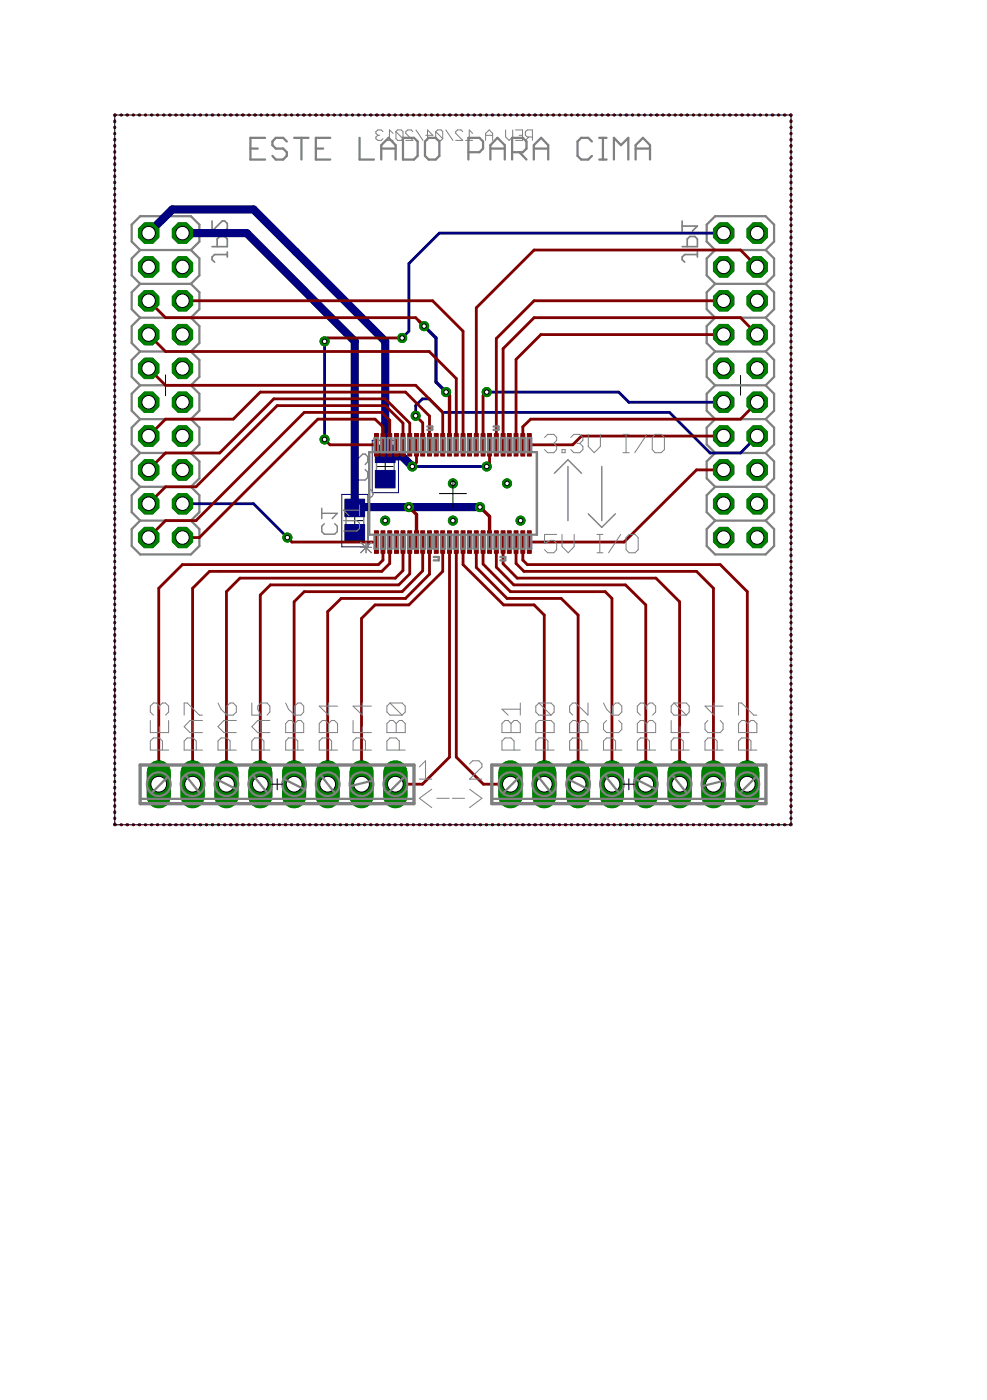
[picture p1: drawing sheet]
<svg xmlns="http://www.w3.org/2000/svg" width="74mm" height="105mm" viewBox="0 0 74 105" stroke-linecap="round" stroke-linejoin="round" font-family="sans-serif">
<path d="M11.6 28.9h1.6M12.4 28.2v1.5M26 39.1h1.2M26.6 38.5v1.2M28.3 35h1.2M28.9 34.4v1.2M54.8 28.9h1.5M55.6 28.2v1.5" fill="none" stroke="#000" stroke-width=".08"/>
<path d="M15.9 18.5h1.2v-.6l-.2-.1h-.4l-.2 .1v.6M15.9 16.6v.8l.8-.8h.2l.2 .2v.4l-.2 .2M17.1 19.1h-1l-.2 .2v.2l.2 .2M17.1 18.9v.4M51.2 16.6v.8M51.2 18.5h1.1v-.6l-.1-.1h-.4l-.2 .1v.6M51.2 17h1.1l-.3 .4M52.3 19.1h-.9l-.2 .2v.2l.2 .2M52.3 18.9v.4" fill="none" stroke="#808080" stroke-width=".13"/>
<path d="M24.2 38.2v.7M24.2 38.5h1.1l-.4 .4M24.3 39.3l-.1 .2v.4l.1 .2h.8l.2-.2v-.4l-.2-.2M26 38.7v.8M26.4 34.1v.8l.8-.8h.2l.2 .2v.4l-.2 .2M26.6 35.3l-.2 .2v.4l.2 .1h.8l.2-.1v-.4l-.2-.2M27.3 38.7v.8M28.3 34.6v.8M29.6 34.7v.7" fill="none" stroke="#808080" stroke-width=".11"/>
<g fill="#808080" stroke="#808080" stroke-width=".08">
<path d="M56.6 17.3h.5v.5h-.5z"/>
<path d="M54.1 17.3h.5v.5h-.5z"/>
<path d="M54.1 19.8h.5v.5h-.5z"/>
<path d="M56.6 19.8h.5v.5h-.5z"/>
<path d="M54.1 22.3h.5v.5h-.5z"/>
<path d="M56.6 22.3h.5v.5h-.5z"/>
<path d="M54.1 24.9h.5v.5h-.5z"/>
<path d="M54.1 27.4h.5v.5h-.5z"/>
<path d="M54.1 30h.5v.5h-.5z"/>
<path d="M56.6 24.9h.5v.5h-.5z"/>
<path d="M56.6 27.4h.5v.5h-.5z"/>
<path d="M56.6 30h.5v.5h-.5z"/>
<path d="M54.1 32.5h.5v.5h-.5z"/>
<path d="M56.6 32.5h.5v.5h-.5z"/>
<path d="M54.1 35h.5v.5h-.5z"/>
<path d="M56.6 35h.5v.5h-.5z"/>
<path d="M54.1 37.6h.5v.5h-.5z"/>
<path d="M56.6 37.6h.5v.5h-.5z"/>
<path d="M54.1 40.1h.5v.5h-.5z"/>
<path d="M56.6 40.1h.5v.5h-.5z"/>
<path d="M13.4 17.3h.5v.5h-.5z"/>
<path d="M10.9 17.3h.5v.5h-.5z"/>
<path d="M10.9 19.8h.5v.5h-.5z"/>
<path d="M13.4 19.8h.5v.5h-.5z"/>
<path d="M10.9 22.3h.5v.5h-.5z"/>
<path d="M13.4 22.3h.5v.5h-.5z"/>
<path d="M10.9 24.9h.5v.5h-.5z"/>
<path d="M10.9 27.4h.5v.5h-.5z"/>
<path d="M10.9 30h.5v.5h-.5z"/>
<path d="M13.4 24.9h.5v.5h-.5z"/>
<path d="M13.4 27.4h.5v.5h-.5z"/>
<path d="M13.4 30h.5v.5h-.5z"/>
<path d="M10.9 32.5h.5v.5h-.5z"/>
<path d="M13.4 32.5h.5v.5h-.5z"/>
<path d="M10.9 35h.5v.5h-.5z"/>
<path d="M13.4 35h.5v.5h-.5z"/>
<path d="M10.9 37.6h.5v.5h-.5z"/>
<path d="M13.4 37.6h.5v.5h-.5z"/>
<path d="M10.9 40.1h.5v.5h-.5z"/>
<path d="M13.4 40.1h.5v.5h-.5z"/>
<path d="M25.9 38h1.4v.8h-1.4z"/>
<path d="M25.9 39.4h1.4v.8h-1.4z"/>
<path d="M28.2 33.9h1.4v.8h-1.4z"/>
<path d="M28.2 35.4h1.4v.7h-1.4z"/>
</g>
<g fill="none" stroke="#808080" stroke-width=".08">
<path d="M28.4 10.2l-.2 .1v.1l.2 .1h.2l.1-.1M28.4 10.2h.1M28.7 9.9l-.1-.1h-.2l-.2 .1v.1l.2 .2M29 10.5h.5M29.5 10l-.3-.2v.7M29.7 9.9l.1-.1h.3l.1 .1v.5M29.7 9.9v.5l.1 .1h.3l.1-.1M29.7 9.9l.5 .5M31 9.9l-.1-.1h-.3l-.1 .1v.1l.5 .5h-.5M31.2 9.8l.5 .7M32 10.2h.5l-.4-.4v.7M32.7 9.9l.2-.1h.2l.1 .1v.5"/>
<path d="M32.7 9.9v.5l.2 .1h.2l.1-.1M32.7 9.9l.5 .5M33.5 9.8l.5 .7M34.7 9.9l-.1-.1h-.3l-.1 .1v.1l.5 .5h-.5M34.9 10.5h.6M35.5 10l-.3-.2v.7M36.4 10.2h.6M36.4 10.5v-.5l.3-.2 .3 .2v.5M38 9.8v.5l.2 .2 .3-.2v-.5M38.7 9.8h.5v.7h-.5M39 10.2h.2M39.7 10.3l-.3 .2"/>
<path d="M40 10.3h-.4l-.2-.1v-.3l.2-.1h.4v.7"/>
</g>
<g fill="none" stroke="#808080" stroke-width=".17">
<path d="M10.5 18.8l-.6-.7v-1.2l.6-.7h3.8l.7 .7v1.2l-.7 .7M10.5 18.8h3.8M10.5 18.8l-.6 .6v1.3l.6 .6M14.3 18.8l.7 .6v1.3l-.7 .6M53.7 18.8l-.7-.7v-1.2l.7-.7h3.8l.6 .7v1.2l-.6 .7M53.7 18.8l-.7 .6v1.3l.7 .6M53.7 18.8h3.8M57.5 18.8l.6 .6v1.3l-.6 .6M10.5 21.3h3.8M10.5 23.9h3.8M10.5 26.4h3.8M10.5 28.9h3.8"/>
<path d="M10.5 31.5h3.8M10.5 34h3.8M10.5 36.6h3.8M10.5 39.1h3.8M10.5 39.1l-.6 .6v1.3l.6 .6h3.8l.7-.6v-1.3l-.7-.6M10.5 21.3l-.6 .6v1.3l.6 .7M10.5 23.9l-.6 .6v1.3l.6 .6M10.5 26.4l-.6 .6v1.3l.6 .6M10.5 28.9l-.6 .7v1.2l.6 .7M10.5 31.5l-.6 .6v1.3l.6 .6M10.5 34l-.6 .6v1.3l.6 .7M10.5 36.6l-.6 .6v1.3l.6 .6"/>
<path d="M14.3 21.3l.7 .6v1.3l-.7 .7M14.3 23.9l.7 .6v1.3l-.7 .6M14.3 26.4l.7 .6v1.3l-.7 .6M14.3 28.9l.7 .7v1.2l-.7 .7M14.3 36.6l.7 .6v1.3l-.7 .6M14.3 34l.7 .6v1.3l-.7 .7M14.3 31.5l.7 .6v1.3l-.7 .6M53.7 21.3l-.7 .6v1.3l.7 .7M53.7 23.9l-.7 .6v1.3l.7 .6M53.7 26.4l-.7 .6v1.3l.7 .6M53.7 28.9l-.7 .7v1.2l.7 .7M53.7 31.5l-.7 .6v1.3l.7 .6"/>
<path d="M53.7 34l-.7 .6v1.3l.7 .7M53.7 36.6l-.7 .6v1.3l.7 .6M53.7 39.1l-.7 .6v1.3l.7 .6h3.8l.6-.6v-1.3l-.6-.6M53.7 21.3h3.8M53.7 23.9h3.8M53.7 26.4h3.8M53.7 28.9h3.8M53.7 31.5h3.8M53.7 34h3.8M53.7 36.6h3.8M53.7 39.1h3.8M57.5 21.3l.6 .6v1.3l-.6 .7"/>
<path d="M57.5 23.9l.6 .6v1.3l-.6 .6M57.5 26.4l.6 .6v1.3l-.6 .6M57.5 28.9l.6 .7v1.2l-.6 .7M57.5 36.6l.6 .6v1.3l-.6 .6M57.5 34l.6 .6v1.3l-.6 .7M57.5 31.5l.6 .6v1.3l-.6 .6"/>
</g>
<path d="M25.7 37.1h1.9v4h-1.9zM27.9 33.1h2v3.9h-2z" fill="none" stroke="#000080" stroke-width=".08"/>
<g fill="#000080" stroke="#000080" stroke-width=".08">
<path d="M25.9 37.5h1.5v1.3h-1.5z"/>
<path d="M25.9 39.4h1.5v1.3h-1.5z"/>
<path d="M28.2 33.4h1.5v1.3h-1.5z"/>
<path d="M28.2 35.3h1.5v1.3h-1.5z"/>
</g>
<g fill="none" stroke="#000080" stroke-width=".21">
<path d="M8.6 9.1h.1M8.6 9.5v.1M8.6 10v.1M8.6 10.5h.1M8.6 10.9v.1M8.6 11.4h.1M8.6 11.8v.1M8.6 12.3v.1M8.6 12.8h.1M8.6 13.2v.1M8.6 13.7h.1M8.6 14.1v.1"/>
<path d="M8.6 14.6h.1M8.6 15v.1M8.6 15.5v.1M8.6 16h.1M8.6 16.4v.1M8.6 16.9h.1M8.6 17.4h.1M8.6 17.8v.1M8.6 18.3h.1M8.6 18.7v.1M8.6 19.2h.1M8.6 19.6v.1"/>
<path d="M8.7 8.6l-.1 .1M9.1 8.6h.1M9.5 8.6h.1M10 8.6h.1M10.4 8.6h.1M10.9 8.6h.1M11.4 8.6h.1M11.8 8.6h.1M12.3 8.6h.1M12.7 8.6h.1M13.2 8.6h.1M13.6 8.6h.1"/>
<path d="M14.1 8.6h.1M14.6 8.6h.1M15 8.6h.1M15.5 8.6h.1M15.9 8.6h.1M16.4 8.6h.1M16.8 8.6h.1M17.3 8.6h.1M17.8 8.6h.1M18.2 8.6h.1M18.7 8.6h.1M19.1 8.6h.1"/>
<path d="M19.6 8.6h.1M20 8.6h.1M20.5 8.6h.1M21 8.6h.1M21.4 8.6h.1M21.9 8.6h.1M22.3 8.6h.1M22.8 8.6h.1M23.2 8.6h.1M23.7 8.6h.1M24.2 8.6h.1M24.6 8.6h.1"/>
<path d="M25.1 8.6h.1M25.5 8.6h.1M26 8.6h.1M26.4 8.6h.1M26.9 8.6h.1M27.3 8.6h.1M27.8 8.6h.1M28.3 8.6h.1M28.7 8.6h.1M29.2 8.6h.1M29.6 8.6h.1M30.1 8.6h.1"/>
<path d="M30.5 8.6h.1M31 8.6h.1M31.5 8.6h.1M31.9 8.6h.1M32.4 8.6h.1M32.8 8.6h.1M33.3 8.6h.1M33.7 8.6h.1M34.2 8.6h.1M34.6 8.6h.1M35.1 8.6h.1M35.6 8.6h.1"/>
<path d="M36 8.6h.1M36.5 8.6h.1M36.9 8.6h.1M37.4 8.6h.1M37.8 8.6h.1M38.3 8.6h.1M38.8 8.6h.1M39.2 8.6h.1M39.7 8.6h.1M40.1 8.6h.1M40.6 8.6h.1M41.1 8.6h.1"/>
<path d="M41.5 8.6h.1M42 8.6h.1M42.4 8.6h.1M42.9 8.6h.1M43.3 8.6h.1M43.8 8.6h.1M44.3 8.6h.1M44.7 8.6h.1M45.2 8.6h.1M45.6 8.6h.1M46.1 8.6h.1M46.5 8.6h.1"/>
<path d="M47 8.6h.1M47.5 8.6h.1M47.9 8.6h.1M48.4 8.6h.1M48.8 8.6h.1M49.3 8.6h.1M49.7 8.6h.1M50.2 8.6h.1M50.7 8.6h.1M51.1 8.6h.1M51.6 8.6h.1M52 8.6h.1"/>
<path d="M52.5 8.6h.1M52.9 8.6h.1M53.4 8.6h.1M53.8 8.6h.1M54.3 8.6h.1M54.3 17.5h-21.3l-2.3 2.3v5.1l-.5 .5M54.8 8.6h.1M55.2 8.6h.1M55.7 8.6h.1M56.1 8.6h.1M56.6 8.6h.1M57 8.6h.1"/>
<path d="M57.5 8.6h.1M58 8.6h.1M58.4 8.6h.1M58.9 8.6h.1M59.3 8.6l.1 .1M59.4 9.1h.1M59.4 9.5v.1M59.4 10v.1M59.4 10.5h.1M59.4 10.9v.1M59.4 11.4h.1M59.4 11.8v.1"/>
<path d="M59.4 12.3v.1M59.4 12.8h.1M59.4 13.2v.1M59.4 13.7h.1M59.4 14.1v.1M59.4 14.6h.1M59.4 15v.1M59.4 15.5v.1M59.4 16h.1M59.4 16.4v.1M59.4 16.9h.1M59.4 17.4h.1"/>
<path d="M59.4 17.8v.1M59.4 18.3h.1M59.4 18.7v.1M59.4 19.2h.1M59.4 19.6v.1M8.6 20.1v.1M8.6 20.6h.1M8.6 21v.1M8.6 21.5h.1M8.6 21.9v.1M8.6 22.4v.1M8.6 22.9h.1"/>
<path d="M8.6 23.3v.1M8.6 23.8h.1M8.6 24.2v.1M8.6 24.7h.1M8.6 25.1v.1M8.6 25.6v.1M8.6 26.1h.1M8.6 26.5v.1M8.6 27v.1M8.6 27.5h.1M8.6 27.9v.1M8.6 28.4h.1"/>
<path d="M8.6 28.8v.1M8.6 29.3h.1M8.6 29.7v.1M8.6 30.2h.1M8.6 30.7h.1M8.6 31.1v.1M8.6 31.6h.1M8.6 32v.1M8.6 32.5v.1M8.6 33h.1M8.6 33.4v.1M8.6 33.9h.1"/>
<path d="M8.6 34.3v.1M8.6 34.8h.1M8.6 35.3h.1M8.6 35.7v.1M8.6 36.2h.1M8.6 36.6v.1M8.6 37.1h.1M8.6 37.5v.1M8.6 38v.1M8.6 38.5h.1M8.6 38.9v.1M8.6 39.4h.1"/>
<path d="M8.6 39.8v.1M13.7 37.8h5.3l2.6 2.6M24.4 25.6v7.4M30.9 35h5.6M31.2 31.2v-.7l.5-.5h.5l1 1h17l3.1 3h2.3l1.2-1.3M36.5 29.4h9.9l.8 .8h7.1M59.4 20.1v.1M59.4 20.6h.1M59.4 21v.1M59.4 21.5h.1M59.4 21.9v.1M59.4 22.4v.1"/>
<path d="M59.4 22.9h.1M59.4 23.3v.1M59.4 23.8h.1M59.4 24.2v.1M59.4 24.7h.1M59.4 25.1v.1M59.4 25.6v.1M59.4 26.1h.1M59.4 26.5v.1M59.4 27v.1M59.4 27.5h.1M59.4 27.9v.1"/>
<path d="M59.4 28.4h.1M59.4 28.8v.1M59.4 29.3h.1M59.4 29.7v.1M59.4 30.2h.1M59.4 30.7h.1M59.4 31.1v.1M59.4 31.6h.1M59.4 32v.1M59.4 32.5v.1M59.4 33h.1M59.4 33.4v.1"/>
<path d="M59.4 33.9h.1M59.4 34.3v.1M59.4 34.8h.1M59.4 35.3h.1M59.4 35.7v.1M59.4 36.2h.1M59.4 36.6v.1M59.4 37.1h.1M59.4 37.5v.1M59.4 38v.1M59.4 38.5h.1M59.4 38.9v.1"/>
<path d="M59.4 39.4h.1M59.4 39.8v.1M8.6 40.3v.1M8.6 40.8h.1M8.6 41.2v.1M8.6 41.7h.1M8.6 42.1v.1M8.6 42.6v.1M8.6 43.1h.1M8.6 43.5v.1M8.6 44h.1M8.6 44.4v.1"/>
<path d="M8.6 44.9v.1M8.6 45.4h.1M8.6 45.8v.1M8.6 46.3h.1M8.6 46.7v.1M8.6 47.2h.1M8.6 47.6v.1M8.6 48.1v.1M8.6 48.6h.1M8.6 49v.1M8.6 49.5h.1M8.6 50h.1"/>
<path d="M8.6 50.4v.1M8.6 50.9h.1M8.6 51.3v.1M8.6 51.8h.1M8.6 52.2v.1M8.6 52.7h.1M8.6 53.1v.1M8.6 53.6v.1M8.6 54.1h.1M8.6 54.5v.1M8.6 55v.1M8.6 55.5h.1"/>
<path d="M8.6 55.9v.1M8.6 56.4h.1M8.6 56.8v.1M8.6 57.3h.1M8.6 57.7v.1M8.6 58.2v.1M8.6 58.7h.1M8.6 59.1v.1M8.6 59.6h.1M59.4 40.3v.1M59.4 40.8h.1M59.4 41.2v.1"/>
<path d="M59.4 41.7h.1M59.4 42.1v.1M59.4 42.6v.1M59.4 43.1h.1M59.4 43.5v.1M59.4 44h.1M59.4 44.4v.1M59.4 44.9v.1M59.4 45.4h.1M59.4 45.8v.1M59.4 46.3h.1M59.4 46.7v.1"/>
<path d="M59.4 47.2h.1M59.4 47.6v.1M59.4 48.1v.1M59.4 48.6h.1M59.4 49v.1M59.4 49.5h.1M59.4 50h.1M59.4 50.4v.1M59.4 50.9h.1M59.4 51.3v.1M59.4 51.8h.1M59.4 52.2v.1"/>
<path d="M59.4 52.7h.1M59.4 53.1v.1M59.4 53.6v.1M59.4 54.1h.1M59.4 54.5v.1M59.4 55v.1M59.4 55.5h.1M59.4 55.9v.1M59.4 56.4h.1M59.4 56.8v.1M59.4 57.3h.1M59.4 57.7v.1"/>
<path d="M59.4 58.2v.1M59.4 58.7h.1M59.4 59.1v.1M59.4 59.6h.1M8.6 61.9h.1M8.6 60v.1M8.6 60.5v.1M8.6 61h.1M8.6 61.4v.1M9.1 61.9h.1M9.5 61.9h.1M10 61.9h.1"/>
<path d="M10.4 61.9h.1M10.9 61.9h.1M11.4 61.9h.1M11.8 61.9h.1M12.3 61.9h.1M12.7 61.9h.1M13.2 61.9h.1M13.6 61.9h.1M14.1 61.9h.1M14.6 61.9h.1M15 61.9h.1M15.5 61.9h.1"/>
<path d="M15.9 61.9h.1M16.4 61.9h.1M16.8 61.9h.1M17.3 61.9h.1M17.8 61.9h.1M18.2 61.9h.1M18.7 61.9h.1M19.1 61.9h.1M19.6 61.9h.1M20 61.9h.1M20.5 61.9h.1M21 61.9h.1"/>
<path d="M21.4 61.9h.1M21.9 61.9h.1M22.3 61.9h.1M22.8 61.9h.1M23.2 61.9h.1M23.7 61.9h.1M24.2 61.9h.1M24.6 61.9h.1M25.1 61.9h.1M25.5 61.9h.1M26 61.9h.1M26.4 61.9h.1"/>
<path d="M26.9 61.9h.1M27.3 61.9h.1M27.8 61.9h.1M28.3 61.9h.1M28.7 61.9h.1M29.2 61.9h.1M29.6 61.9h.1M30.1 61.9h.1M30.5 61.9h.1M31 61.9h.1M31.5 61.9h.1M31.9 61.9h.1"/>
<path d="M32.4 61.9h.1M32.8 61.9h.1M33.3 61.9h.1M33.7 61.9h.1M34.2 61.9h.1M34.6 61.9h.1M35.1 61.9h.1M35.6 61.9h.1M36 61.9h.1M36.5 61.9h.1M36.9 61.9h.1M37.4 61.9h.1"/>
<path d="M37.8 61.9h.1M38.3 61.9h.1M38.8 61.9h.1M39.2 61.9h.1M39.7 61.9h.1M40.1 61.9h.1M40.6 61.9h.1M41.1 61.9h.1M41.5 61.9h.1M42 61.9h.1M42.4 61.9h.1M42.9 61.9h.1"/>
<path d="M43.3 61.9h.1M43.8 61.9h.1M44.3 61.9h.1M44.7 61.9h.1M45.2 61.9h.1M45.6 61.9h.1M46.1 61.9h.1M46.5 61.9h.1M47 61.9h.1M47.5 61.9h.1M47.9 61.9h.1M48.4 61.9h.1"/>
<path d="M48.8 61.9h.1M49.3 61.9h.1M49.7 61.9h.1M50.2 61.9h.1M50.7 61.9h.1M51.1 61.9h.1M51.6 61.9h.1M52 61.9h.1M52.5 61.9h.1M52.9 61.9h.1M53.4 61.9h.1M53.8 61.9h.1"/>
<path d="M54.3 61.9h.1M54.8 61.9h.1M55.2 61.9h.1M55.7 61.9h.1M56.1 61.9h.1M56.6 61.9h.1M57 61.9h.1M57.5 61.9h.1M58 61.9h.1M58.4 61.9h.1M58.9 61.9h.1M59.4 61.9h-.1"/>
<path d="M59.4 60v.1M59.4 60.5v.1M59.4 61h.1M59.4 61.4v.1"/>
</g>
<path d="M22.1 18.8l.1 .1M31.8 24.5l.9 .9v3.3l.8 .7" fill="none" stroke="#000080" stroke-width=".25"/>
<path d="M11.2 17.5l1.7-1.8h6.1l9.9 9.9v8.5l.2 .2h1.1l.7 .7M13.7 17.5h4.8l8.1 8.1v12.5h.1h9.3" fill="none" stroke="#000080" stroke-width=".61"/>
<circle cx="56.8" cy="17.5" r=".83" fill="#008000" stroke="#008000" stroke-width=".08"/>
<circle cx="56.8" cy="17.5" r=".51" fill="#fff" stroke="#000" stroke-width=".08"/>
<circle cx="54.3" cy="17.5" r=".83" fill="#008000" stroke="#008000" stroke-width=".08"/>
<circle cx="54.3" cy="17.5" r=".51" fill="#fff" stroke="#000" stroke-width=".08"/>
<circle cx="56.8" cy="20" r=".83" fill="#008000" stroke="#008000" stroke-width=".08"/>
<circle cx="56.8" cy="20" r=".51" fill="#fff" stroke="#000" stroke-width=".08"/>
<circle cx="54.3" cy="20" r=".83" fill="#008000" stroke="#008000" stroke-width=".08"/>
<circle cx="54.3" cy="20" r=".51" fill="#fff" stroke="#000" stroke-width=".08"/>
<circle cx="56.8" cy="22.6" r=".83" fill="#008000" stroke="#008000" stroke-width=".08"/>
<circle cx="56.8" cy="22.6" r=".51" fill="#fff" stroke="#000" stroke-width=".08"/>
<circle cx="54.3" cy="22.6" r=".83" fill="#008000" stroke="#008000" stroke-width=".08"/>
<circle cx="54.3" cy="22.6" r=".51" fill="#fff" stroke="#000" stroke-width=".08"/>
<circle cx="56.8" cy="25.1" r=".83" fill="#008000" stroke="#008000" stroke-width=".08"/>
<circle cx="56.8" cy="25.1" r=".51" fill="#fff" stroke="#000" stroke-width=".08"/>
<circle cx="54.3" cy="25.1" r=".83" fill="#008000" stroke="#008000" stroke-width=".08"/>
<circle cx="54.3" cy="25.1" r=".51" fill="#fff" stroke="#000" stroke-width=".08"/>
<circle cx="56.8" cy="27.7" r=".83" fill="#008000" stroke="#008000" stroke-width=".08"/>
<circle cx="56.8" cy="27.7" r=".51" fill="#fff" stroke="#000" stroke-width=".08"/>
<circle cx="54.3" cy="27.7" r=".83" fill="#008000" stroke="#008000" stroke-width=".08"/>
<circle cx="54.3" cy="27.7" r=".51" fill="#fff" stroke="#000" stroke-width=".08"/>
<circle cx="56.8" cy="30.2" r=".83" fill="#008000" stroke="#008000" stroke-width=".08"/>
<circle cx="56.8" cy="30.2" r=".51" fill="#fff" stroke="#000" stroke-width=".08"/>
<circle cx="54.3" cy="30.2" r=".83" fill="#008000" stroke="#008000" stroke-width=".08"/>
<circle cx="54.3" cy="30.2" r=".51" fill="#fff" stroke="#000" stroke-width=".08"/>
<circle cx="56.8" cy="32.7" r=".83" fill="#008000" stroke="#008000" stroke-width=".08"/>
<circle cx="56.8" cy="32.7" r=".51" fill="#fff" stroke="#000" stroke-width=".08"/>
<circle cx="54.3" cy="32.7" r=".83" fill="#008000" stroke="#008000" stroke-width=".08"/>
<circle cx="54.3" cy="32.7" r=".51" fill="#fff" stroke="#000" stroke-width=".08"/>
<circle cx="56.8" cy="35.3" r=".83" fill="#008000" stroke="#008000" stroke-width=".08"/>
<circle cx="56.8" cy="35.3" r=".51" fill="#fff" stroke="#000" stroke-width=".08"/>
<circle cx="54.3" cy="35.3" r=".83" fill="#008000" stroke="#008000" stroke-width=".08"/>
<circle cx="54.3" cy="35.3" r=".51" fill="#fff" stroke="#000" stroke-width=".08"/>
<circle cx="56.8" cy="37.8" r=".83" fill="#008000" stroke="#008000" stroke-width=".08"/>
<circle cx="56.8" cy="37.8" r=".51" fill="#fff" stroke="#000" stroke-width=".08"/>
<circle cx="54.3" cy="37.8" r=".83" fill="#008000" stroke="#008000" stroke-width=".08"/>
<circle cx="54.3" cy="37.8" r=".51" fill="#fff" stroke="#000" stroke-width=".08"/>
<circle cx="56.8" cy="40.4" r=".83" fill="#008000" stroke="#008000" stroke-width=".08"/>
<circle cx="56.8" cy="40.4" r=".51" fill="#fff" stroke="#000" stroke-width=".08"/>
<circle cx="54.3" cy="40.4" r=".83" fill="#008000" stroke="#008000" stroke-width=".08"/>
<circle cx="54.3" cy="40.4" r=".51" fill="#fff" stroke="#000" stroke-width=".08"/>
<circle cx="13.7" cy="17.5" r=".83" fill="#008000" stroke="#008000" stroke-width=".08"/>
<circle cx="13.7" cy="17.5" r=".51" fill="#fff" stroke="#000" stroke-width=".08"/>
<circle cx="11.2" cy="17.5" r=".83" fill="#008000" stroke="#008000" stroke-width=".08"/>
<circle cx="11.2" cy="17.5" r=".51" fill="#fff" stroke="#000" stroke-width=".08"/>
<circle cx="13.7" cy="20" r=".83" fill="#008000" stroke="#008000" stroke-width=".08"/>
<circle cx="13.7" cy="20" r=".51" fill="#fff" stroke="#000" stroke-width=".08"/>
<circle cx="11.2" cy="20" r=".83" fill="#008000" stroke="#008000" stroke-width=".08"/>
<circle cx="11.2" cy="20" r=".51" fill="#fff" stroke="#000" stroke-width=".08"/>
<circle cx="13.7" cy="22.6" r=".83" fill="#008000" stroke="#008000" stroke-width=".08"/>
<circle cx="13.7" cy="22.6" r=".51" fill="#fff" stroke="#000" stroke-width=".08"/>
<circle cx="11.2" cy="22.6" r=".83" fill="#008000" stroke="#008000" stroke-width=".08"/>
<circle cx="11.2" cy="22.6" r=".51" fill="#fff" stroke="#000" stroke-width=".08"/>
<circle cx="13.7" cy="25.1" r=".83" fill="#008000" stroke="#008000" stroke-width=".08"/>
<circle cx="13.7" cy="25.1" r=".51" fill="#fff" stroke="#000" stroke-width=".08"/>
<circle cx="11.2" cy="25.1" r=".83" fill="#008000" stroke="#008000" stroke-width=".08"/>
<circle cx="11.2" cy="25.1" r=".51" fill="#fff" stroke="#000" stroke-width=".08"/>
<circle cx="13.7" cy="27.7" r=".83" fill="#008000" stroke="#008000" stroke-width=".08"/>
<circle cx="13.7" cy="27.7" r=".51" fill="#fff" stroke="#000" stroke-width=".08"/>
<circle cx="11.2" cy="27.7" r=".83" fill="#008000" stroke="#008000" stroke-width=".08"/>
<circle cx="11.2" cy="27.7" r=".51" fill="#fff" stroke="#000" stroke-width=".08"/>
<circle cx="13.7" cy="30.2" r=".83" fill="#008000" stroke="#008000" stroke-width=".08"/>
<circle cx="13.7" cy="30.2" r=".51" fill="#fff" stroke="#000" stroke-width=".08"/>
<circle cx="11.2" cy="30.2" r=".83" fill="#008000" stroke="#008000" stroke-width=".08"/>
<circle cx="11.2" cy="30.2" r=".51" fill="#fff" stroke="#000" stroke-width=".08"/>
<circle cx="13.7" cy="32.7" r=".83" fill="#008000" stroke="#008000" stroke-width=".08"/>
<circle cx="13.7" cy="32.7" r=".51" fill="#fff" stroke="#000" stroke-width=".08"/>
<circle cx="11.2" cy="32.7" r=".83" fill="#008000" stroke="#008000" stroke-width=".08"/>
<circle cx="11.2" cy="32.7" r=".51" fill="#fff" stroke="#000" stroke-width=".08"/>
<circle cx="13.7" cy="35.3" r=".83" fill="#008000" stroke="#008000" stroke-width=".08"/>
<circle cx="13.7" cy="35.3" r=".51" fill="#fff" stroke="#000" stroke-width=".08"/>
<circle cx="11.2" cy="35.3" r=".83" fill="#008000" stroke="#008000" stroke-width=".08"/>
<circle cx="11.2" cy="35.3" r=".51" fill="#fff" stroke="#000" stroke-width=".08"/>
<circle cx="13.7" cy="37.8" r=".83" fill="#008000" stroke="#008000" stroke-width=".08"/>
<circle cx="13.7" cy="37.8" r=".51" fill="#fff" stroke="#000" stroke-width=".08"/>
<circle cx="11.2" cy="37.8" r=".83" fill="#008000" stroke="#008000" stroke-width=".08"/>
<circle cx="11.2" cy="37.8" r=".51" fill="#fff" stroke="#000" stroke-width=".08"/>
<circle cx="13.7" cy="40.4" r=".83" fill="#008000" stroke="#008000" stroke-width=".08"/>
<circle cx="13.7" cy="40.4" r=".51" fill="#fff" stroke="#000" stroke-width=".08"/>
<circle cx="11.2" cy="40.4" r=".83" fill="#008000" stroke="#008000" stroke-width=".08"/>
<circle cx="11.2" cy="40.4" r=".51" fill="#fff" stroke="#000" stroke-width=".08"/>
<path d="M29.7 58v1.8" fill="none" stroke="#008000" stroke-width="1.8"/>
<circle cx="29.7" cy="58.9" r=".59" fill="#fff" stroke="#000" stroke-width=".08"/>
<path d="M27.1 58v1.8" fill="none" stroke="#008000" stroke-width="1.8"/>
<circle cx="27.1" cy="58.9" r=".59" fill="#fff" stroke="#000" stroke-width=".08"/>
<path d="M24.6 58v1.8" fill="none" stroke="#008000" stroke-width="1.8"/>
<circle cx="24.6" cy="58.9" r=".59" fill="#fff" stroke="#000" stroke-width=".08"/>
<path d="M22.1 58v1.8" fill="none" stroke="#008000" stroke-width="1.8"/>
<circle cx="22.1" cy="58.9" r=".59" fill="#fff" stroke="#000" stroke-width=".08"/>
<path d="M19.5 58v1.8" fill="none" stroke="#008000" stroke-width="1.8"/>
<circle cx="19.5" cy="58.9" r=".59" fill="#fff" stroke="#000" stroke-width=".08"/>
<path d="M17 58v1.8" fill="none" stroke="#008000" stroke-width="1.8"/>
<circle cx="17" cy="58.9" r=".59" fill="#fff" stroke="#000" stroke-width=".08"/>
<path d="M14.5 58v1.8" fill="none" stroke="#008000" stroke-width="1.8"/>
<circle cx="14.5" cy="58.9" r=".59" fill="#fff" stroke="#000" stroke-width=".08"/>
<path d="M11.9 58v1.8" fill="none" stroke="#008000" stroke-width="1.8"/>
<circle cx="11.9" cy="58.9" r=".59" fill="#fff" stroke="#000" stroke-width=".08"/>
<path d="M56.1 58v1.8" fill="none" stroke="#008000" stroke-width="1.8"/>
<circle cx="56.1" cy="58.9" r=".59" fill="#fff" stroke="#000" stroke-width=".08"/>
<path d="M53.6 58v1.8" fill="none" stroke="#008000" stroke-width="1.8"/>
<circle cx="53.6" cy="58.9" r=".59" fill="#fff" stroke="#000" stroke-width=".08"/>
<path d="M51 58v1.8" fill="none" stroke="#008000" stroke-width="1.8"/>
<circle cx="51" cy="58.9" r=".59" fill="#fff" stroke="#000" stroke-width=".08"/>
<path d="M48.5 58v1.8" fill="none" stroke="#008000" stroke-width="1.8"/>
<circle cx="48.5" cy="58.9" r=".59" fill="#fff" stroke="#000" stroke-width=".08"/>
<path d="M45.9 58v1.8" fill="none" stroke="#008000" stroke-width="1.8"/>
<circle cx="45.9" cy="58.9" r=".59" fill="#fff" stroke="#000" stroke-width=".08"/>
<path d="M43.4 58v1.8" fill="none" stroke="#008000" stroke-width="1.8"/>
<circle cx="43.4" cy="58.9" r=".59" fill="#fff" stroke="#000" stroke-width=".08"/>
<path d="M40.9 58v1.8" fill="none" stroke="#008000" stroke-width="1.8"/>
<circle cx="40.9" cy="58.9" r=".59" fill="#fff" stroke="#000" stroke-width=".08"/>
<path d="M38.3 58v1.8" fill="none" stroke="#008000" stroke-width="1.8"/>
<circle cx="38.3" cy="58.9" r=".59" fill="#fff" stroke="#000" stroke-width=".08"/>
<circle cx="28.9" cy="39.1" r=".34" fill="#008000" stroke="#008000" stroke-width=".08"/>
<circle cx="28.9" cy="39.1" r=".17" fill="#fff" stroke="#000" stroke-width=".08"/>
<circle cx="34" cy="39.1" r=".34" fill="#008000" stroke="#008000" stroke-width=".08"/>
<circle cx="34" cy="39.1" r=".17" fill="#fff" stroke="#000" stroke-width=".08"/>
<circle cx="39.1" cy="39.1" r=".34" fill="#008000" stroke="#008000" stroke-width=".08"/>
<circle cx="39.1" cy="39.1" r=".17" fill="#fff" stroke="#000" stroke-width=".08"/>
<circle cx="34" cy="36.3" r=".34" fill="#008000" stroke="#008000" stroke-width=".08"/>
<circle cx="34" cy="36.3" r=".17" fill="#fff" stroke="#000" stroke-width=".08"/>
<circle cx="38.1" cy="36.3" r=".34" fill="#008000" stroke="#008000" stroke-width=".08"/>
<circle cx="38.1" cy="36.3" r=".17" fill="#fff" stroke="#000" stroke-width=".08"/>
<circle cx="36.5" cy="35" r=".34" fill="#008000" stroke="#008000" stroke-width=".08"/>
<circle cx="36.5" cy="35" r=".17" fill="#fff" stroke="#000" stroke-width=".08"/>
<circle cx="30.9" cy="35" r=".34" fill="#008000" stroke="#008000" stroke-width=".08"/>
<circle cx="30.9" cy="35" r=".17" fill="#fff" stroke="#000" stroke-width=".08"/>
<circle cx="36" cy="38.1" r=".34" fill="#008000" stroke="#008000" stroke-width=".08"/>
<circle cx="36" cy="38.1" r=".17" fill="#fff" stroke="#000" stroke-width=".08"/>
<circle cx="30.7" cy="38.1" r=".34" fill="#008000" stroke="#008000" stroke-width=".08"/>
<circle cx="30.7" cy="38.1" r=".17" fill="#fff" stroke="#000" stroke-width=".08"/>
<circle cx="33.5" cy="29.4" r=".34" fill="#008000" stroke="#008000" stroke-width=".08"/>
<circle cx="33.5" cy="29.4" r=".17" fill="#fff" stroke="#000" stroke-width=".08"/>
<circle cx="31.8" cy="24.5" r=".34" fill="#008000" stroke="#008000" stroke-width=".08"/>
<circle cx="31.8" cy="24.5" r=".17" fill="#fff" stroke="#000" stroke-width=".08"/>
<circle cx="31.2" cy="31.2" r=".34" fill="#008000" stroke="#008000" stroke-width=".08"/>
<circle cx="31.2" cy="31.2" r=".17" fill="#fff" stroke="#000" stroke-width=".08"/>
<circle cx="36.5" cy="29.4" r=".34" fill="#008000" stroke="#008000" stroke-width=".08"/>
<circle cx="36.5" cy="29.4" r=".17" fill="#fff" stroke="#000" stroke-width=".08"/>
<circle cx="21.6" cy="40.4" r=".34" fill="#008000" stroke="#008000" stroke-width=".08"/>
<circle cx="21.6" cy="40.4" r=".17" fill="#fff" stroke="#000" stroke-width=".08"/>
<circle cx="24.4" cy="33" r=".34" fill="#008000" stroke="#008000" stroke-width=".08"/>
<circle cx="24.4" cy="33" r=".17" fill="#fff" stroke="#000" stroke-width=".08"/>
<circle cx="24.4" cy="25.6" r=".34" fill="#008000" stroke="#008000" stroke-width=".08"/>
<circle cx="24.4" cy="25.6" r=".17" fill="#fff" stroke="#000" stroke-width=".08"/>
<circle cx="30.2" cy="25.4" r=".34" fill="#008000" stroke="#008000" stroke-width=".08"/>
<circle cx="30.2" cy="25.4" r=".17" fill="#fff" stroke="#000" stroke-width=".08"/>
<g fill="#800000" stroke="#800000" stroke-width=".08">
<path d="M28.1 39.9h.3v1.7h-.3z"/>
<path d="M28.6 39.9h.3v1.7h-.3z"/>
<path d="M29.1 39.9h.3v1.7h-.3z"/>
<path d="M29.6 39.9h.3v1.7h-.3z"/>
<path d="M30.1 39.9h.3v1.7h-.3z"/>
<path d="M30.6 39.9h.3v1.7h-.3z"/>
<path d="M31.1 39.9h.3v1.7h-.3z"/>
<path d="M31.6 39.9h.3v1.7h-.3z"/>
<path d="M32.1 39.9h.3v1.7h-.3z"/>
<path d="M32.6 39.9h.3v1.7h-.3z"/>
<path d="M33.1 39.9h.3v1.7h-.3z"/>
<path d="M33.6 39.9h.3v1.7h-.3z"/>
<path d="M34.1 39.9h.3v1.7h-.3z"/>
<path d="M34.6 39.9h.3v1.7h-.3z"/>
<path d="M35.1 39.9h.3v1.7h-.3z"/>
<path d="M35.6 39.9h.3v1.7h-.3z"/>
<path d="M36.1 39.9h.3v1.7h-.3z"/>
<path d="M36.6 39.9h.3v1.7h-.3z"/>
<path d="M37.1 39.9h.3v1.7h-.3z"/>
<path d="M37.6 39.9h.3v1.7h-.3z"/>
<path d="M38.1 39.9h.3v1.7h-.3z"/>
<path d="M38.6 39.9h.3v1.7h-.3z"/>
<path d="M39.1 39.9h.3v1.7h-.3z"/>
<path d="M39.6 39.9h.3v1.7h-.3z"/>
<path d="M39.6 32.6h.3v1.6h-.3z"/>
<path d="M39.1 32.6h.3v1.6h-.3z"/>
<path d="M38.6 32.6h.3v1.6h-.3z"/>
<path d="M38.1 32.6h.3v1.6h-.3z"/>
<path d="M37.6 32.6h.3v1.6h-.3z"/>
<path d="M37.1 32.6h.3v1.6h-.3z"/>
<path d="M36.6 32.6h.3v1.6h-.3z"/>
<path d="M36.1 32.6h.3v1.6h-.3z"/>
<path d="M35.6 32.6h.3v1.6h-.3z"/>
<path d="M35.1 32.6h.3v1.6h-.3z"/>
<path d="M34.6 32.6h.3v1.6h-.3z"/>
<path d="M34.1 32.6h.3v1.6h-.3z"/>
<path d="M33.6 32.6h.3v1.6h-.3z"/>
<path d="M33.1 32.6h.3v1.6h-.3z"/>
<path d="M32.6 32.6h.3v1.6h-.3z"/>
<path d="M32.1 32.6h.3v1.6h-.3z"/>
<path d="M31.6 32.6h.3v1.6h-.3z"/>
<path d="M31.1 32.6h.3v1.6h-.3z"/>
<path d="M30.6 32.6h.3v1.6h-.3z"/>
<path d="M30.1 32.6h.3v1.6h-.3z"/>
<path d="M29.6 32.6h.3v1.6h-.3z"/>
<path d="M29.1 32.6h.3v1.6h-.3z"/>
<path d="M28.6 32.6h.3v1.6h-.3z"/>
<path d="M28.1 32.6h.3v1.6h-.3z"/>
</g>
<g fill="none" stroke="#800000" stroke-width=".21">
<path d="M8.6 9.1h.1M8.6 9.5v.1M8.6 10v.1M8.6 10.5h.1M8.6 10.9v.1M8.6 11.4h.1M8.6 11.8v.1M8.6 12.3v.1M8.6 12.8h.1M8.6 13.2v.1M8.6 13.7h.1M8.6 14.1v.1"/>
<path d="M8.6 14.6h.1M8.6 15v.1M8.6 15.5v.1M8.6 16h.1M8.6 16.4v.1M8.6 16.9h.1M8.6 17.4h.1M8.6 17.8v.1M8.6 18.3h.1M8.6 18.7v.1M8.6 19.2h.1M8.6 19.6v.1"/>
<path d="M8.7 8.6l-.1 .1M9.1 8.6h.1M9.5 8.6h.1M10 8.6h.1M10.4 8.6h.1M10.9 8.6h.1M11.4 8.6h.1M11.8 8.6h.1M12.3 8.6h.1M12.7 8.6h.1M13.2 8.6h.1M13.6 8.6h.1"/>
<path d="M14.1 8.6h.1M14.6 8.6h.1M15 8.6h.1M15.5 8.6h.1M15.9 8.6h.1M16.4 8.6h.1M16.8 8.6h.1M17.3 8.6h.1M17.8 8.6h.1M18.2 8.6h.1M18.7 8.6h.1M19.1 8.6h.1"/>
<path d="M19.6 8.6h.1M20 8.6h.1M20.5 8.6h.1M21 8.6h.1M21.4 8.6h.1M21.9 8.6h.1M22.3 8.6h.1M22.8 8.6h.1M23.2 8.6h.1M23.7 8.6h.1M24.2 8.6h.1M24.6 8.6h.1"/>
<path d="M25.1 8.6h.1M25.5 8.6h.1M26 8.6h.1M26.4 8.6h.1M26.9 8.6h.1M27.3 8.6h.1M27.8 8.6h.1M28.3 8.6h.1M28.7 8.6h.1M29.2 8.6h.1M29.6 8.6h.1M30.1 8.6h.1"/>
<path d="M30.5 8.6h.1M31 8.6h.1M31.5 8.6h.1M31.9 8.6h.1M32.4 8.6h.1M32.8 8.6h.1M33.3 8.6h.1M33.7 8.6h.1M34.2 8.6h.1M34.6 8.6h.1M35.1 8.6h.1M35.6 8.6h.1"/>
<path d="M36 8.6h.1M36.5 8.6h.1M36.9 8.6h.1M37.4 8.6h.1M37.8 8.6h.1M38.3 8.6h.1M38.8 8.6h.1M39.2 8.6h.1M39.7 8.6h.1M40.1 8.6h.1M40.6 8.6h.1M41.1 8.6h.1"/>
<path d="M41.5 8.6h.1M42 8.6h.1M42.4 8.6h.1M42.9 8.6h.1M43.3 8.6h.1M43.8 8.6h.1M44.3 8.6h.1M44.7 8.6h.1M45.2 8.6h.1M45.6 8.6h.1M46.1 8.6h.1M46.5 8.6h.1"/>
<path d="M47 8.6h.1M47.5 8.6h.1M47.9 8.6h.1M48.4 8.6h.1M48.8 8.6h.1M49.3 8.6h.1M49.7 8.6h.1M50.2 8.6h.1M50.7 8.6h.1M51.1 8.6h.1M51.6 8.6h.1M52 8.6h.1"/>
<path d="M52.5 8.6h.1M52.9 8.6h.1M53.4 8.6h.1M53.8 8.6h.1M54.3 8.6h.1M54.8 8.6h.1M55.2 8.6h.1M55.7 8.6h.1M56.1 8.6h.1M56.6 8.6h.1M57 8.6h.1M57.5 8.6h.1"/>
<path d="M58 8.6h.1M58.4 8.6h.1M58.9 8.6h.1M59.3 8.6l.1 .1M59.4 9.1h.1M59.4 9.5v.1M59.4 10v.1M59.4 10.5h.1M59.4 10.9v.1M59.4 11.4h.1M59.4 11.8v.1M59.4 12.3v.1"/>
<path d="M59.4 12.8h.1M59.4 13.2v.1M59.4 13.7h.1M59.4 14.1v.1M59.4 14.6h.1M59.4 15v.1M59.4 15.5v.1M59.4 16h.1M59.4 16.4v.1M59.4 16.9h.1M59.4 17.4h.1M59.4 17.8v.1"/>
<path d="M59.4 18.3h.1M59.4 18.7v.1M59.4 19.2h.1M59.4 19.6v.1M8.6 20.1v.1M8.6 20.6h.1M8.6 21v.1M8.6 21.5h.1M8.6 21.9v.1M8.6 22.4v.1M8.6 22.9h.1M8.6 23.3v.1"/>
<path d="M8.6 23.8h.1M8.6 24.2v.1M8.6 24.7h.1M8.6 25.1v.1M8.6 25.6v.1M8.6 26.1h.1M8.6 26.5v.1M8.6 27v.1M8.6 27.5h.1M8.6 27.9v.1M8.6 28.4h.1M8.6 28.8v.1"/>
<path d="M8.6 29.3h.1M8.6 29.7v.1M8.6 30.2h.1M8.6 30.7h.1M8.6 31.1v.1M8.6 31.6h.1M8.6 32v.1M8.6 32.5v.1M8.6 33h.1M8.6 33.4v.1M8.6 33.9h.1M8.6 34.3v.1"/>
<path d="M8.6 34.8h.1M8.6 35.3h.1M8.6 35.7v.1M8.6 36.2h.1M8.6 36.6v.1M8.6 37.1h.1M8.6 37.5v.1M8.6 38v.1M8.6 38.5h.1M8.6 38.9v.1M8.6 39.4h.1M8.6 39.8v.1"/>
<path d="M11.2 32.7l1.2-1.2h5.1l2-2.1h10.9l1.8 1.8v2.2M11.2 27.7l1.2 1.2h18.8l2 2.1v2.4M11.2 25.1l1.2 1.3h19.8l2 2v5M11.2 22.6l1.2 1.3h18.8l.3 .2M13.7 22.6h18.8l2.3 2.3v8.5M24.4 33l.4 .4h3.5M28.7 33.4v-1.4l-.5-.5h-4.3l-8.9 8.9h-1.3M29.3 33.4v-1.8l-.6-.6h-5.9l-8.1 8.1h-2.3l-1.2 1.3M30.2 25.4h-5.6l-.2 .2M30.2 33.4v-1.6l-1.3-1.3h-8.1l-6.1 6.1h-2.3l-1.2 1.2M30.8 33.4v-1.6l-1.9-1.8h-8.3l-4.1 4h-4.1l-1.2 1.3M31.2 31.2l.5 .5v1.7"/>
<path d="M31.3 33.4v1.3l-.4 .3M36.5 29.4l-.2 .3v3.7M36.7 33.4v1.4l-.2 .2M54.3 22.6h-14.2l-2.8 2.8v8M54.3 25.1h-13.7l-1.9 1.9v6.4M54.3 32.7h-10.7l-.6 .7h-3.3M54.3 35.3h-2l-5.5 5.4h-7.1M56.8 20l-1.2-1.2h-15.5l-4.3 4.3v10.3M56.8 25.1l-1.2-1.2h-15.5l-2.3 2.3v7.2M56.8 30.2l-1.2 1.3h-15.8l-.6 .5v1.4M59.4 20.1v.1M59.4 20.6h.1"/>
<path d="M59.4 21v.1M59.4 21.5h.1M59.4 21.9v.1M59.4 22.4v.1M59.4 22.9h.1M59.4 23.3v.1M59.4 23.8h.1M59.4 24.2v.1M59.4 24.7h.1M59.4 25.1v.1M59.4 25.6v.1M59.4 26.1h.1"/>
<path d="M59.4 26.5v.1M59.4 27v.1M59.4 27.5h.1M59.4 27.9v.1M59.4 28.4h.1M59.4 28.8v.1M59.4 29.3h.1M59.4 29.7v.1M59.4 30.2h.1M59.4 30.7h.1M59.4 31.1v.1M59.4 31.6h.1"/>
<path d="M59.4 32v.1M59.4 32.5v.1M59.4 33h.1M59.4 33.4v.1M59.4 33.9h.1M59.4 34.3v.1M59.4 34.8h.1M59.4 35.3h.1M59.4 35.7v.1M59.4 36.2h.1M59.4 36.6v.1M59.4 37.1h.1"/>
<path d="M59.4 37.5v.1M59.4 38v.1M59.4 38.5h.1M59.4 38.9v.1M59.4 39.4h.1M59.4 39.8v.1M8.6 40.3v.1M8.6 40.8h.1M8.6 41.2v.1M8.6 41.7h.1M8.6 42.1v.1M8.6 42.6v.1"/>
<path d="M8.6 43.1h.1M8.6 43.5v.1M8.6 44h.1M8.6 44.4v.1M8.6 44.9v.1M8.6 45.4h.1M8.6 45.8v.1M8.6 46.3h.1M8.6 46.7v.1M8.6 47.2h.1M8.6 47.6v.1M8.6 48.1v.1"/>
<path d="M8.6 48.6h.1M8.6 49v.1M8.6 49.5h.1M8.6 50h.1M8.6 50.4v.1M8.6 50.9h.1M8.6 51.3v.1M8.6 51.8h.1M8.6 52.2v.1M8.6 52.7h.1M8.6 53.1v.1M8.6 53.6v.1"/>
<path d="M8.6 54.1h.1M8.6 54.5v.1M8.6 55v.1M8.6 55.5h.1M8.6 55.9v.1M8.6 56.4h.1M8.6 56.8v.1M8.6 57.3h.1M8.6 57.7v.1M8.6 58.2v.1M8.6 58.7h.1M8.6 59.1v.1"/>
<path d="M8.6 59.6h.1M21.6 40.4l.3 .3h6.4M28.7 40.7v1.4l-.3 .3h-14.7l-1.8 1.8v14.7M29.3 40.7v1.6l-.6 .6h-13l-1.2 1.3v14.7M30.2 40.7v2.1l-.5 .6h-11.7l-1 1v14.5M30.8 40.7v2.4l-.9 .8h-9.6l-.8 .8v14.2M31.7 40.7v2.2l-1.5 1.5h-7.4l-.7 .8v13.7M32.2 40.7v2.4l-1.8 1.8h-4.8l-1 1v13M33.2 40.7v2.2l-2.5 2.5h-2.5l-1.1 1v12.5M33.7 40.7v16.2l-2 2h-2M34.2 40.7v16.2l2.1 2h2M34.8 40.7v1.7l3 3h2.3l.8 .8v12.7"/>
<path d="M35.8 40.7v1.9l2.3 2.3h4l1.3 1.3v12.7M36.3 40.7v1.7l2 2h7.1l.5 .5v14M37.3 40.7v1.9l1.3 1.3h8.3l1.6 1.5v13.5M37.8 40.7v1.6l1 1.1h10.4l1.8 1.8v13.7M38.7 40.7v1.6l.6 .6h13l1.3 1.3v14.7M39.2 40.7v1.4l.4 .3h14.5l2 2v14.5M59.4 40.3v.1M59.4 40.8h.1M59.4 41.2v.1M59.4 41.7h.1M59.4 42.1v.1M59.4 42.6v.1"/>
<path d="M59.4 43.1h.1M59.4 43.5v.1M59.4 44h.1M59.4 44.4v.1M59.4 44.9v.1M59.4 45.4h.1M59.4 45.8v.1M59.4 46.3h.1M59.4 46.7v.1M59.4 47.2h.1M59.4 47.6v.1M59.4 48.1v.1"/>
<path d="M59.4 48.6h.1M59.4 49v.1M59.4 49.5h.1M59.4 50h.1M59.4 50.4v.1M59.4 50.9h.1M59.4 51.3v.1M59.4 51.8h.1M59.4 52.2v.1M59.4 52.7h.1M59.4 53.1v.1M59.4 53.6v.1"/>
<path d="M59.4 54.1h.1M59.4 54.5v.1M59.4 55v.1M59.4 55.5h.1M59.4 55.9v.1M59.4 56.4h.1M59.4 56.8v.1M59.4 57.3h.1M59.4 57.7v.1M59.4 58.2v.1M59.4 58.7h.1M59.4 59.1v.1"/>
<path d="M59.4 59.6h.1M8.6 61.9h.1M8.6 60v.1M8.6 60.5v.1M8.6 61h.1M8.6 61.4v.1M9.1 61.9h.1M9.5 61.9h.1M10 61.9h.1M10.4 61.9h.1M10.9 61.9h.1M11.4 61.9h.1"/>
<path d="M11.8 61.9h.1M12.3 61.9h.1M12.7 61.9h.1M13.2 61.9h.1M13.6 61.9h.1M14.1 61.9h.1M14.6 61.9h.1M15 61.9h.1M15.5 61.9h.1M15.9 61.9h.1M16.4 61.9h.1M16.8 61.9h.1"/>
<path d="M17.3 61.9h.1M17.8 61.9h.1M18.2 61.9h.1M18.7 61.9h.1M19.1 61.9h.1M19.6 61.9h.1M20 61.9h.1M20.5 61.9h.1M21 61.9h.1M21.4 61.9h.1M21.9 61.9h.1M22.3 61.9h.1"/>
<path d="M22.8 61.9h.1M23.2 61.9h.1M23.7 61.9h.1M24.2 61.9h.1M24.6 61.9h.1M25.1 61.9h.1M25.5 61.9h.1M26 61.9h.1M26.4 61.9h.1M26.9 61.9h.1M27.3 61.9h.1M27.8 61.9h.1"/>
<path d="M28.3 61.9h.1M28.7 61.9h.1M29.2 61.9h.1M29.6 61.9h.1M30.1 61.9h.1M30.5 61.9h.1M31 61.9h.1M31.5 61.9h.1M31.9 61.9h.1M32.4 61.9h.1M32.8 61.9h.1M33.3 61.9h.1"/>
<path d="M33.7 61.9h.1M34.2 61.9h.1M34.6 61.9h.1M35.1 61.9h.1M35.6 61.9h.1M36 61.9h.1M36.5 61.9h.1M36.9 61.9h.1M37.4 61.9h.1M37.8 61.9h.1M38.3 61.9h.1M38.8 61.9h.1"/>
<path d="M39.2 61.9h.1M39.7 61.9h.1M40.1 61.9h.1M40.6 61.9h.1M41.1 61.9h.1M41.5 61.9h.1M42 61.9h.1M42.4 61.9h.1M42.9 61.9h.1M43.3 61.9h.1M43.8 61.9h.1M44.3 61.9h.1"/>
<path d="M44.7 61.9h.1M45.2 61.9h.1M45.6 61.9h.1M46.1 61.9h.1M46.5 61.9h.1M47 61.9h.1M47.5 61.9h.1M47.9 61.9h.1M48.4 61.9h.1M48.8 61.9h.1M49.3 61.9h.1M49.7 61.9h.1"/>
<path d="M50.2 61.9h.1M50.7 61.9h.1M51.1 61.9h.1M51.6 61.9h.1M52 61.9h.1M52.5 61.9h.1M52.9 61.9h.1M53.4 61.9h.1M53.8 61.9h.1M54.3 61.9h.1M54.8 61.9h.1M55.2 61.9h.1"/>
<path d="M55.7 61.9h.1M56.1 61.9h.1M56.6 61.9h.1M57 61.9h.1M57.5 61.9h.1M58 61.9h.1M58.4 61.9h.1M58.9 61.9h.1M59.4 61.9h-.1M59.4 60v.1M59.4 60.5v.1M59.4 61h.1"/>
<path d="M59.4 61.4v.1"/>
</g>
<path d="M30.7 38.1l.6 .5v2.1M31.5 24.1l.3 .4M33.5 29.4l.2 .3v3.7M36 38.1l.7 .7v1.9" fill="none" stroke="#800000" stroke-width=".25"/>
<circle cx="56.8" cy="17.5" r=".83" fill="#008000" stroke="#008000" stroke-width=".08"/>
<circle cx="56.8" cy="17.5" r=".51" fill="#fff" stroke="#000" stroke-width=".08"/>
<circle cx="54.3" cy="17.5" r=".83" fill="#008000" stroke="#008000" stroke-width=".08"/>
<circle cx="54.3" cy="17.5" r=".51" fill="#fff" stroke="#000" stroke-width=".08"/>
<circle cx="56.8" cy="20" r=".83" fill="#008000" stroke="#008000" stroke-width=".08"/>
<circle cx="56.8" cy="20" r=".51" fill="#fff" stroke="#000" stroke-width=".08"/>
<circle cx="54.3" cy="20" r=".83" fill="#008000" stroke="#008000" stroke-width=".08"/>
<circle cx="54.3" cy="20" r=".51" fill="#fff" stroke="#000" stroke-width=".08"/>
<circle cx="56.8" cy="22.6" r=".83" fill="#008000" stroke="#008000" stroke-width=".08"/>
<circle cx="56.8" cy="22.6" r=".51" fill="#fff" stroke="#000" stroke-width=".08"/>
<circle cx="54.3" cy="22.6" r=".83" fill="#008000" stroke="#008000" stroke-width=".08"/>
<circle cx="54.3" cy="22.6" r=".51" fill="#fff" stroke="#000" stroke-width=".08"/>
<circle cx="56.8" cy="25.1" r=".83" fill="#008000" stroke="#008000" stroke-width=".08"/>
<circle cx="56.8" cy="25.1" r=".51" fill="#fff" stroke="#000" stroke-width=".08"/>
<circle cx="54.3" cy="25.1" r=".83" fill="#008000" stroke="#008000" stroke-width=".08"/>
<circle cx="54.3" cy="25.1" r=".51" fill="#fff" stroke="#000" stroke-width=".08"/>
<circle cx="56.8" cy="27.7" r=".83" fill="#008000" stroke="#008000" stroke-width=".08"/>
<circle cx="56.8" cy="27.7" r=".51" fill="#fff" stroke="#000" stroke-width=".08"/>
<circle cx="54.3" cy="27.7" r=".83" fill="#008000" stroke="#008000" stroke-width=".08"/>
<circle cx="54.3" cy="27.7" r=".51" fill="#fff" stroke="#000" stroke-width=".08"/>
<circle cx="56.8" cy="30.2" r=".83" fill="#008000" stroke="#008000" stroke-width=".08"/>
<circle cx="56.8" cy="30.2" r=".51" fill="#fff" stroke="#000" stroke-width=".08"/>
<circle cx="54.3" cy="30.2" r=".83" fill="#008000" stroke="#008000" stroke-width=".08"/>
<circle cx="54.3" cy="30.2" r=".51" fill="#fff" stroke="#000" stroke-width=".08"/>
<circle cx="56.8" cy="32.7" r=".83" fill="#008000" stroke="#008000" stroke-width=".08"/>
<circle cx="56.8" cy="32.7" r=".51" fill="#fff" stroke="#000" stroke-width=".08"/>
<circle cx="54.3" cy="32.7" r=".83" fill="#008000" stroke="#008000" stroke-width=".08"/>
<circle cx="54.3" cy="32.7" r=".51" fill="#fff" stroke="#000" stroke-width=".08"/>
<circle cx="56.8" cy="35.3" r=".83" fill="#008000" stroke="#008000" stroke-width=".08"/>
<circle cx="56.8" cy="35.3" r=".51" fill="#fff" stroke="#000" stroke-width=".08"/>
<circle cx="54.3" cy="35.3" r=".83" fill="#008000" stroke="#008000" stroke-width=".08"/>
<circle cx="54.3" cy="35.3" r=".51" fill="#fff" stroke="#000" stroke-width=".08"/>
<circle cx="56.8" cy="37.8" r=".83" fill="#008000" stroke="#008000" stroke-width=".08"/>
<circle cx="56.8" cy="37.8" r=".51" fill="#fff" stroke="#000" stroke-width=".08"/>
<circle cx="54.3" cy="37.8" r=".83" fill="#008000" stroke="#008000" stroke-width=".08"/>
<circle cx="54.3" cy="37.8" r=".51" fill="#fff" stroke="#000" stroke-width=".08"/>
<circle cx="56.8" cy="40.4" r=".83" fill="#008000" stroke="#008000" stroke-width=".08"/>
<circle cx="56.8" cy="40.4" r=".51" fill="#fff" stroke="#000" stroke-width=".08"/>
<circle cx="54.3" cy="40.4" r=".83" fill="#008000" stroke="#008000" stroke-width=".08"/>
<circle cx="54.3" cy="40.4" r=".51" fill="#fff" stroke="#000" stroke-width=".08"/>
<circle cx="13.7" cy="17.5" r=".83" fill="#008000" stroke="#008000" stroke-width=".08"/>
<circle cx="13.7" cy="17.5" r=".51" fill="#fff" stroke="#000" stroke-width=".08"/>
<circle cx="11.2" cy="17.5" r=".83" fill="#008000" stroke="#008000" stroke-width=".08"/>
<circle cx="11.2" cy="17.5" r=".51" fill="#fff" stroke="#000" stroke-width=".08"/>
<circle cx="13.7" cy="20" r=".83" fill="#008000" stroke="#008000" stroke-width=".08"/>
<circle cx="13.7" cy="20" r=".51" fill="#fff" stroke="#000" stroke-width=".08"/>
<circle cx="11.2" cy="20" r=".83" fill="#008000" stroke="#008000" stroke-width=".08"/>
<circle cx="11.2" cy="20" r=".51" fill="#fff" stroke="#000" stroke-width=".08"/>
<circle cx="13.7" cy="22.6" r=".83" fill="#008000" stroke="#008000" stroke-width=".08"/>
<circle cx="13.7" cy="22.6" r=".51" fill="#fff" stroke="#000" stroke-width=".08"/>
<circle cx="11.2" cy="22.6" r=".83" fill="#008000" stroke="#008000" stroke-width=".08"/>
<circle cx="11.2" cy="22.6" r=".51" fill="#fff" stroke="#000" stroke-width=".08"/>
<circle cx="13.7" cy="25.1" r=".83" fill="#008000" stroke="#008000" stroke-width=".08"/>
<circle cx="13.7" cy="25.1" r=".51" fill="#fff" stroke="#000" stroke-width=".08"/>
<circle cx="11.2" cy="25.1" r=".83" fill="#008000" stroke="#008000" stroke-width=".08"/>
<circle cx="11.2" cy="25.1" r=".51" fill="#fff" stroke="#000" stroke-width=".08"/>
<circle cx="13.7" cy="27.7" r=".83" fill="#008000" stroke="#008000" stroke-width=".08"/>
<circle cx="13.7" cy="27.7" r=".51" fill="#fff" stroke="#000" stroke-width=".08"/>
<circle cx="11.2" cy="27.7" r=".83" fill="#008000" stroke="#008000" stroke-width=".08"/>
<circle cx="11.2" cy="27.7" r=".51" fill="#fff" stroke="#000" stroke-width=".08"/>
<circle cx="13.7" cy="30.2" r=".83" fill="#008000" stroke="#008000" stroke-width=".08"/>
<circle cx="13.7" cy="30.2" r=".51" fill="#fff" stroke="#000" stroke-width=".08"/>
<circle cx="11.2" cy="30.2" r=".83" fill="#008000" stroke="#008000" stroke-width=".08"/>
<circle cx="11.2" cy="30.2" r=".51" fill="#fff" stroke="#000" stroke-width=".08"/>
<circle cx="13.7" cy="32.7" r=".83" fill="#008000" stroke="#008000" stroke-width=".08"/>
<circle cx="13.7" cy="32.7" r=".51" fill="#fff" stroke="#000" stroke-width=".08"/>
<circle cx="11.2" cy="32.7" r=".83" fill="#008000" stroke="#008000" stroke-width=".08"/>
<circle cx="11.2" cy="32.7" r=".51" fill="#fff" stroke="#000" stroke-width=".08"/>
<circle cx="13.7" cy="35.3" r=".83" fill="#008000" stroke="#008000" stroke-width=".08"/>
<circle cx="13.7" cy="35.3" r=".51" fill="#fff" stroke="#000" stroke-width=".08"/>
<circle cx="11.2" cy="35.3" r=".83" fill="#008000" stroke="#008000" stroke-width=".08"/>
<circle cx="11.2" cy="35.3" r=".51" fill="#fff" stroke="#000" stroke-width=".08"/>
<circle cx="13.7" cy="37.8" r=".83" fill="#008000" stroke="#008000" stroke-width=".08"/>
<circle cx="13.7" cy="37.8" r=".51" fill="#fff" stroke="#000" stroke-width=".08"/>
<circle cx="11.2" cy="37.8" r=".83" fill="#008000" stroke="#008000" stroke-width=".08"/>
<circle cx="11.2" cy="37.8" r=".51" fill="#fff" stroke="#000" stroke-width=".08"/>
<circle cx="13.7" cy="40.4" r=".83" fill="#008000" stroke="#008000" stroke-width=".08"/>
<circle cx="13.7" cy="40.4" r=".51" fill="#fff" stroke="#000" stroke-width=".08"/>
<circle cx="11.2" cy="40.4" r=".83" fill="#008000" stroke="#008000" stroke-width=".08"/>
<circle cx="11.2" cy="40.4" r=".51" fill="#fff" stroke="#000" stroke-width=".08"/>
<path d="M29.7 58v1.8" fill="none" stroke="#008000" stroke-width="1.8"/>
<circle cx="29.7" cy="58.9" r=".59" fill="#fff" stroke="#000" stroke-width=".08"/>
<path d="M27.1 58v1.8" fill="none" stroke="#008000" stroke-width="1.8"/>
<circle cx="27.1" cy="58.9" r=".59" fill="#fff" stroke="#000" stroke-width=".08"/>
<path d="M24.6 58v1.8" fill="none" stroke="#008000" stroke-width="1.8"/>
<circle cx="24.6" cy="58.9" r=".59" fill="#fff" stroke="#000" stroke-width=".08"/>
<path d="M22.1 58v1.8" fill="none" stroke="#008000" stroke-width="1.8"/>
<circle cx="22.1" cy="58.9" r=".59" fill="#fff" stroke="#000" stroke-width=".08"/>
<path d="M19.5 58v1.8" fill="none" stroke="#008000" stroke-width="1.8"/>
<circle cx="19.5" cy="58.9" r=".59" fill="#fff" stroke="#000" stroke-width=".08"/>
<path d="M17 58v1.8" fill="none" stroke="#008000" stroke-width="1.8"/>
<circle cx="17" cy="58.9" r=".59" fill="#fff" stroke="#000" stroke-width=".08"/>
<path d="M14.5 58v1.8" fill="none" stroke="#008000" stroke-width="1.8"/>
<circle cx="14.5" cy="58.9" r=".59" fill="#fff" stroke="#000" stroke-width=".08"/>
<path d="M11.9 58v1.8" fill="none" stroke="#008000" stroke-width="1.8"/>
<circle cx="11.9" cy="58.9" r=".59" fill="#fff" stroke="#000" stroke-width=".08"/>
<path d="M56.1 58v1.8" fill="none" stroke="#008000" stroke-width="1.8"/>
<circle cx="56.1" cy="58.9" r=".59" fill="#fff" stroke="#000" stroke-width=".08"/>
<path d="M53.6 58v1.8" fill="none" stroke="#008000" stroke-width="1.8"/>
<circle cx="53.6" cy="58.9" r=".59" fill="#fff" stroke="#000" stroke-width=".08"/>
<path d="M51 58v1.8" fill="none" stroke="#008000" stroke-width="1.8"/>
<circle cx="51" cy="58.9" r=".59" fill="#fff" stroke="#000" stroke-width=".08"/>
<path d="M48.5 58v1.8" fill="none" stroke="#008000" stroke-width="1.8"/>
<circle cx="48.5" cy="58.9" r=".59" fill="#fff" stroke="#000" stroke-width=".08"/>
<path d="M45.9 58v1.8" fill="none" stroke="#008000" stroke-width="1.8"/>
<circle cx="45.9" cy="58.9" r=".59" fill="#fff" stroke="#000" stroke-width=".08"/>
<path d="M43.4 58v1.8" fill="none" stroke="#008000" stroke-width="1.8"/>
<circle cx="43.4" cy="58.9" r=".59" fill="#fff" stroke="#000" stroke-width=".08"/>
<path d="M40.9 58v1.8" fill="none" stroke="#008000" stroke-width="1.8"/>
<circle cx="40.9" cy="58.9" r=".59" fill="#fff" stroke="#000" stroke-width=".08"/>
<path d="M38.3 58v1.8" fill="none" stroke="#008000" stroke-width="1.8"/>
<circle cx="38.3" cy="58.9" r=".59" fill="#fff" stroke="#000" stroke-width=".08"/>
<circle cx="28.9" cy="39.1" r=".34" fill="#008000" stroke="#008000" stroke-width=".08"/>
<circle cx="28.9" cy="39.1" r=".17" fill="#fff" stroke="#000" stroke-width=".08"/>
<circle cx="34" cy="39.1" r=".34" fill="#008000" stroke="#008000" stroke-width=".08"/>
<circle cx="34" cy="39.1" r=".17" fill="#fff" stroke="#000" stroke-width=".08"/>
<circle cx="39.1" cy="39.1" r=".34" fill="#008000" stroke="#008000" stroke-width=".08"/>
<circle cx="39.1" cy="39.1" r=".17" fill="#fff" stroke="#000" stroke-width=".08"/>
<circle cx="34" cy="36.3" r=".34" fill="#008000" stroke="#008000" stroke-width=".08"/>
<circle cx="34" cy="36.3" r=".17" fill="#fff" stroke="#000" stroke-width=".08"/>
<circle cx="38.1" cy="36.3" r=".34" fill="#008000" stroke="#008000" stroke-width=".08"/>
<circle cx="38.1" cy="36.3" r=".17" fill="#fff" stroke="#000" stroke-width=".08"/>
<circle cx="36.5" cy="35" r=".34" fill="#008000" stroke="#008000" stroke-width=".08"/>
<circle cx="36.5" cy="35" r=".17" fill="#fff" stroke="#000" stroke-width=".08"/>
<circle cx="30.9" cy="35" r=".34" fill="#008000" stroke="#008000" stroke-width=".08"/>
<circle cx="30.9" cy="35" r=".17" fill="#fff" stroke="#000" stroke-width=".08"/>
<circle cx="36" cy="38.1" r=".34" fill="#008000" stroke="#008000" stroke-width=".08"/>
<circle cx="36" cy="38.1" r=".17" fill="#fff" stroke="#000" stroke-width=".08"/>
<circle cx="30.7" cy="38.1" r=".34" fill="#008000" stroke="#008000" stroke-width=".08"/>
<circle cx="30.7" cy="38.1" r=".17" fill="#fff" stroke="#000" stroke-width=".08"/>
<circle cx="33.5" cy="29.4" r=".34" fill="#008000" stroke="#008000" stroke-width=".08"/>
<circle cx="33.5" cy="29.4" r=".17" fill="#fff" stroke="#000" stroke-width=".08"/>
<circle cx="31.8" cy="24.5" r=".34" fill="#008000" stroke="#008000" stroke-width=".08"/>
<circle cx="31.8" cy="24.5" r=".17" fill="#fff" stroke="#000" stroke-width=".08"/>
<circle cx="31.2" cy="31.2" r=".34" fill="#008000" stroke="#008000" stroke-width=".08"/>
<circle cx="31.2" cy="31.2" r=".17" fill="#fff" stroke="#000" stroke-width=".08"/>
<circle cx="36.5" cy="29.4" r=".34" fill="#008000" stroke="#008000" stroke-width=".08"/>
<circle cx="36.5" cy="29.4" r=".17" fill="#fff" stroke="#000" stroke-width=".08"/>
<circle cx="21.6" cy="40.4" r=".34" fill="#008000" stroke="#008000" stroke-width=".08"/>
<circle cx="21.6" cy="40.4" r=".17" fill="#fff" stroke="#000" stroke-width=".08"/>
<circle cx="24.4" cy="33" r=".34" fill="#008000" stroke="#008000" stroke-width=".08"/>
<circle cx="24.4" cy="33" r=".17" fill="#fff" stroke="#000" stroke-width=".08"/>
<circle cx="24.4" cy="25.6" r=".34" fill="#008000" stroke="#008000" stroke-width=".08"/>
<circle cx="24.4" cy="25.6" r=".17" fill="#fff" stroke="#000" stroke-width=".08"/>
<circle cx="30.2" cy="25.4" r=".34" fill="#008000" stroke="#008000" stroke-width=".08"/>
<circle cx="30.2" cy="25.4" r=".17" fill="#fff" stroke="#000" stroke-width=".08"/>
<g fill="none" stroke="#808080" stroke-width=".08">
<path d="M25.8 39.1h1l.2 .2v.4l-.2 .2h-1M27 37.9v.8M27 38.3h-1.2l.4 .4M27.7 36.7a.31 .31 0 0 1 .3 .4 .31 .31 0 0 1-.3 .3M40.9 32.9l.2-.3h.5l.2 .3v.2l-.2 .2M41.3 33.3h.3M41.6 33.3l.2 .2v.3l-.2 .2h-.5l-.2-.2M42.2 33.8h.2v.2h-.2zM42.8 32.9l.3-.3h.4l.3 .3v.2l-.3 .2M43.3 33.3h.2M43.5 33.3l.3 .2v.3l-.3 .2h-.4l-.3-.2M44.2 32.6v.9l.4 .5 .5-.5v-.9"/>
<path d="M46.8 32.6h.4M46.8 34h.4M47 32.6v1.4M48.6 32.6l-1 1.4M49.2 32.6h.4l.3 .3v.9l-.3 .2h-.4l-.2-.2v-.9zM11.3 54.1v.9h1.4v-.9M12 53l-.3-.2h-.2l-.2 .2v.5l.2 .2M12 53l.2-.2h.2l.3 .2v.5l-.3 .2M12 53v.3M12 54.6v.4M12.2 56.3v-.7l-.2-.2h-.5l-.2 .2v.7h1.4M13.8 53.7v-.9h.3l.9 .9h.2"/>
<path d="M14.5 54.1v.9M14.7 56.3v-.7l-.2-.2h-.4l-.3 .2v.7h1.4M15.2 54.1h-.9l-.5 .5 .5 .4h.9M16.4 52.8l.2 .5 .4 .4M17 53l.3-.2h.2l.2 .2v.5l-.2 .2h-.5zM17 54.1v.9M17.3 56.3v-.7l-.3-.2h-.4l-.2 .2v.7h1.3M17.7 54.1h-.9l-.4 .5 .4 .4h.9M18.9 52.8v.9h.7l-.3-.4v-.3l.3-.2h.4l.3 .2v.5l-.3 .2M19.6 54.1v.9M19.8 56.3v-.7l-.2-.2h-.5l-.2 .2v.7h1.4M20.3 54.1h-1l-.4 .5 .4 .4h1"/>
<path d="M21.4 52.8l.3 .5 .4 .4M21.7 54.1h.2l.2 .2 .3-.2h.2l.2 .2v.7h-1.4v-.7zM22.1 53l.3-.2h.2l.2 .2v.5l-.2 .2h-.5zM22.1 54.3v.7M22.4 56.3v-.7l-.3-.2h-.4l-.3 .2v.7h1.4M24 54.3l.2-.2h.2l.3 .2 .2-.2h.2l.2 .2v.7h-1.3zM24.7 52.8v.9l-.7-.7h1.3M24.7 54.3v.7M24.9 56.3v-.7l-.2-.2h-.5l-.2 .2v.7h1.3M26.5 54.1v.9h1.4M27.1 40.7l.8 .8M27.1 41.1h.8"/>
<path d="M27.2 52.8v.9l-.7-.7h1.4M27.2 54.6v.4M27.4 56.3v-.7l-.2-.2h-.5l-.2 .2v.7h1.4M27.5 40.7v.8M27.9 40.7l-.8 .8M29 54.3l.3-.2h.2l.2 .2 .3-.2h.2l.2 .2v.7h-1.4zM29.3 52.8h.9l.2 .2v.5l-.2 .2M29.3 52.8l-.3 .2v.5l.3 .2h.9M29.3 52.8l.9 .9M29.7 54.3v.7M30 56.3v-.7l-.3-.2h-.4l-.3 .2v.7h1.4M31.5 57.6l.4-.5v1.4"/>
<path d="M31.5 58.5h.9M32.4 59.3l-.9 .6 .9 .7M32.8 59.9h.9M34 59.9h.9M35.2 57.4l.3-.3h.4l.3 .3v.2l-1 .9h1M35.2 59.3l1 .6-1 .7M37.7 54.3l.2-.2h.2l.3 .2 .2-.2h.2l.3 .2v.7h-1.4zM38.4 54.3v.7M38.6 56.3v-.7l-.2-.2h-.5l-.2 .2v.7h1.4M39.1 52.8v.9M39.1 53.3h-1.4l.4 .4M40.2 54.3l.2-.2h1l.2 .2v.7h-1.4z"/>
<path d="M40.4 52.8h1l.2 .2v.5l-.2 .2M40.4 52.8l-.2 .2v.5l.2 .2h1M40.4 52.8l1 .9M41.1 56.3v-.7l-.2-.2h-.5l-.2 .2v.7h1.4M41.8 40.1h-.9v.7l.4-.2h.3l.2 .2v.5l-.2 .2h-.5l-.2-.2M42.2 40.1v.9l.5 .5 .4-.5v-.9M42.8 54.3l.2-.2h.2l.2 .2 .3-.2h.2l.2 .2v.7h-1.3zM43.4 54.3v.7M43.7 56.3v-.7l-.3-.2h-.4l-.2 .2v.7h1.3M44.1 52.8v.9l-.9-.9h-.2l-.2 .2v.5l.2 .2M44.8 40.1h.5M44.8 41.5h.5"/>
<path d="M45 40.1v1.4M45.3 52.8l.2 .5 .5 .4M45.5 54.1l-.2 .2v.5l.2 .2h.9l.3-.2v-.5l-.3-.2M46 53l.2-.2h.2l.3 .2v.5l-.3 .2h-.4zM46.2 56.3v-.7l-.2-.2h-.5l-.2 .2v.7h1.4M46.6 40.1l-.9 1.4M47.2 40.1h.5l.2 .3v.9l-.2 .2h-.5l-.2-.2v-.9zM47.8 54.3l.3-.2h.2l.2 .2 .2-.2h.3l.2 .2v.7h-1.4zM48.5 53l-.2-.2h-.2l-.3 .2v.5l.3 .2M48.5 53l.2-.2h.3l.2 .2v.5l-.2 .2M48.5 53v.3M48.5 54.3v.7"/>
<path d="M48.7 56.3v-.7l-.2-.2h-.4l-.3 .2v.7h1.4M50.4 54.1v.9h1.3M50.6 52.8h.9l.2 .2v.5l-.2 .2M50.6 52.8l-.2 .2v.5l.2 .2h.9M50.6 52.8l.9 .9M51.1 54.6v.4M51.3 56.3v-.7l-.2-.2h-.5l-.2 .2v.7h1.3M53.1 54.1l-.2 .2v.5l.2 .2h1l.2-.2v-.5l-.2-.2M53.6 52.8v.9l-.7-.7h1.4M53.8 56.3v-.7l-.2-.2h-.5l-.2 .2v.7h1.4M55.4 54.3l.3-.2h.2l.2 .2 .3-.2h.2l.2 .2v.7h-1.4zM55.4 53.7v-.9h.3l.9 .9h.2"/>
<path d="M56.1 54.3v.7M56.4 56.3v-.7l-.3-.2h-.4l-.3 .2v.7h1.4"/>
</g>
<path d="M41.6 35.5l1-1 1 1M42.6 35v4.1M44.2 38.6l1 1 1-1M45.2 35v4.1" fill="none" stroke="#808080" stroke-width=".11"/>
<g fill="none" stroke="#808080" stroke-width=".17">
<path d="M18.8 11.2h.5M19.9 10.4h-1.1v1.6h1.1M21.5 10.6l-.2-.2h-.6l-.3 .2v.3l.3 .3h.6l.2 .2v.3l-.2 .3h-.6l-.3-.3M22.1 10.4h1.1M22.6 10.4v1.6M23.7 11.2h.6M24.8 10.4h-1.1v1.6h1.1M27 10.4v1.6h1.1M28.6 11.2h1.1M28.6 12v-1.1l.6-.5 .5 .5v1.1M30.2 10.4h.9l.2 .2v1.1l-.2 .3h-.9zM32.2 10.4h.5l.3 .2v1.1l-.3 .3h-.5l-.3-.3v-1.1z"/>
<path d="M35.2 11.4h.8l.3-.2v-.6l-.3-.2h-.8v1.6M36.8 11.2h1.1M36.8 12v-1.1l.5-.5 .6 .5v1.1M38.4 11.4h.8l.3-.2v-.6l-.3-.2h-.8v1.6M39 11.4l.5 .6M40.1 11.2h1M40.1 12v-1.1l.5-.5 .5 .5v1.1M44.4 10.6l-.2-.2h-.6l-.3 .2v1.1l.3 .3h.6l.2-.3M45 10.4h.5M45 12h.5M45.3 10.4v1.6M46.1 12v-1.6l.5 .5 .6-.5v1.6"/>
<path d="M47.7 11.2h1.1M47.7 12v-1.1l.6-.5 .5 .5v1.1M27.7 34h12.6v6.2h-12.6zM28.1 34v-1.1h.3v1.1M28.6 34v-1.1h.3v1.1M29.1 34v-1.1h.3v1.1M29.6 34v-1.1h.3v1.1M30.1 34v-1.1h.3v1.1M30.6 34v-1.1h.3v1.1M31.1 34v-1.1h.3v1.1M31.6 34v-1.1h.3v1.1M32.1 32h.3v.3h-.3"/>
<path d="M32.1 34v-1.1h.3v1.1M32.6 34v-1.1h.3v1.1M33.1 34v-1.1h.3v1.1M33.6 34v-1.1h.3v1.1M34.1 34v-1.1h.3v1.1M34.6 34v-1.1h.3v1.1M35.1 34v-1.1h.3v1.1M35.6 34v-1.1h.3v1.1M36.1 34v-1.1h.3v1.1M36.6 34v-1.1h.3v1.1M37 32h.4v.3h-.4M37.1 34v-1.1h.3v1.1"/>
<path d="M37.6 34v-1.1h.3v1.1M38.1 34v-1.1h.3v1.1M38.6 34v-1.1h.3v1.1M39.1 34v-1.1h.3v1.1M39.6 34v-1.1h.3v1.1M10.6 60h20.4M12.6 58.4l-1.2 1.1M13.9 58.3l1.1 1.2M16.2 58.5l1.6 .8M19 58.3l1 1.2M21.3 58.5l1.5 .8M24.1 58.3l1 1.2"/>
<path d="M27.9 58.6l-1.5 .4M28.1 40.2v1h.3v-1M28.6 40.2v1h.3v-1M29.1 40.2v1h.3v-1M29.6 40.2v1h.3v-1M30.1 40.2v1h.3v-1M30.3 58.4l-1.1 1.1M30.6 40.2v1h.3v-1M31.1 40.2v1h.3v-1M31.6 40.2v1h.3v-1M32.1 40.2v1h.3v-1M32.6 41.8h.3v.3h-.3"/>
<path d="M32.6 40.2v1h.3v-1M33.1 40.2v1h.3v-1M33.6 40.2v1h.3v-1M34.1 40.2v1h.3v-1M34.6 40.2v1h.3v-1M35.1 40.2v1h.3v-1M35.6 40.2v1h.3v-1M36.1 40.2v1h.3v-1M36.6 40.2v1h.3v-1M37 60h20.4M37.1 40.2v1h.3v-1M37.5 41.8h.4v.3h-.4"/>
<path d="M37.6 40.2v1h.3v-1M38.1 40.2v1h.3v-1M38.6 40.2v1h.3v-1M38.9 58.4l-1.1 1.1M39.1 40.2v1h.3v-1M39.6 40.2v1h.3v-1M40.3 58.3l1.1 1.2M42.6 58.5l1.6 .8M45.4 58.3l1 1.2M47.7 58.5l1.5 .8M50.5 58.3l1 1.2M54.3 58.6l-1.5 .4"/>
<path d="M56.7 58.4l-1.1 1.1"/>
<circle cx="11.9" cy="58.9" r=".89"/>
<circle cx="14.5" cy="58.9" r=".89"/>
<circle cx="17" cy="58.9" r=".89"/>
<circle cx="19.5" cy="58.9" r=".89"/>
<circle cx="22.1" cy="58.9" r=".89"/>
<circle cx="24.6" cy="58.9" r=".89"/>
<circle cx="27.1" cy="58.9" r=".89"/>
<circle cx="29.7" cy="58.9" r=".89"/>
<circle cx="38.3" cy="58.9" r=".89"/>
<circle cx="40.9" cy="58.9" r=".89"/>
<circle cx="43.4" cy="58.9" r=".89"/>
<circle cx="45.9" cy="58.9" r=".89"/>
<circle cx="48.5" cy="58.9" r=".89"/>
<circle cx="51" cy="58.9" r=".89"/>
<circle cx="53.6" cy="58.9" r=".89"/>
<circle cx="56.1" cy="58.9" r=".89"/>
</g>
<path d="M10.5 57.4h20.6v2.9h-20.6zM36.9 57.4h20.6v2.9h-20.6z" fill="none" stroke="#808080" stroke-width=".25"/>
<path d="M8.6 8.6h50.8v53.3h-50.8zM33 37.1h2M34 36v2.1M20.4 58.9h.8M20.8 58.5v.8M46.8 58.9h.8M47.2 58.5v.8" fill="none" stroke="#000" stroke-width=".08"/>
</svg>
